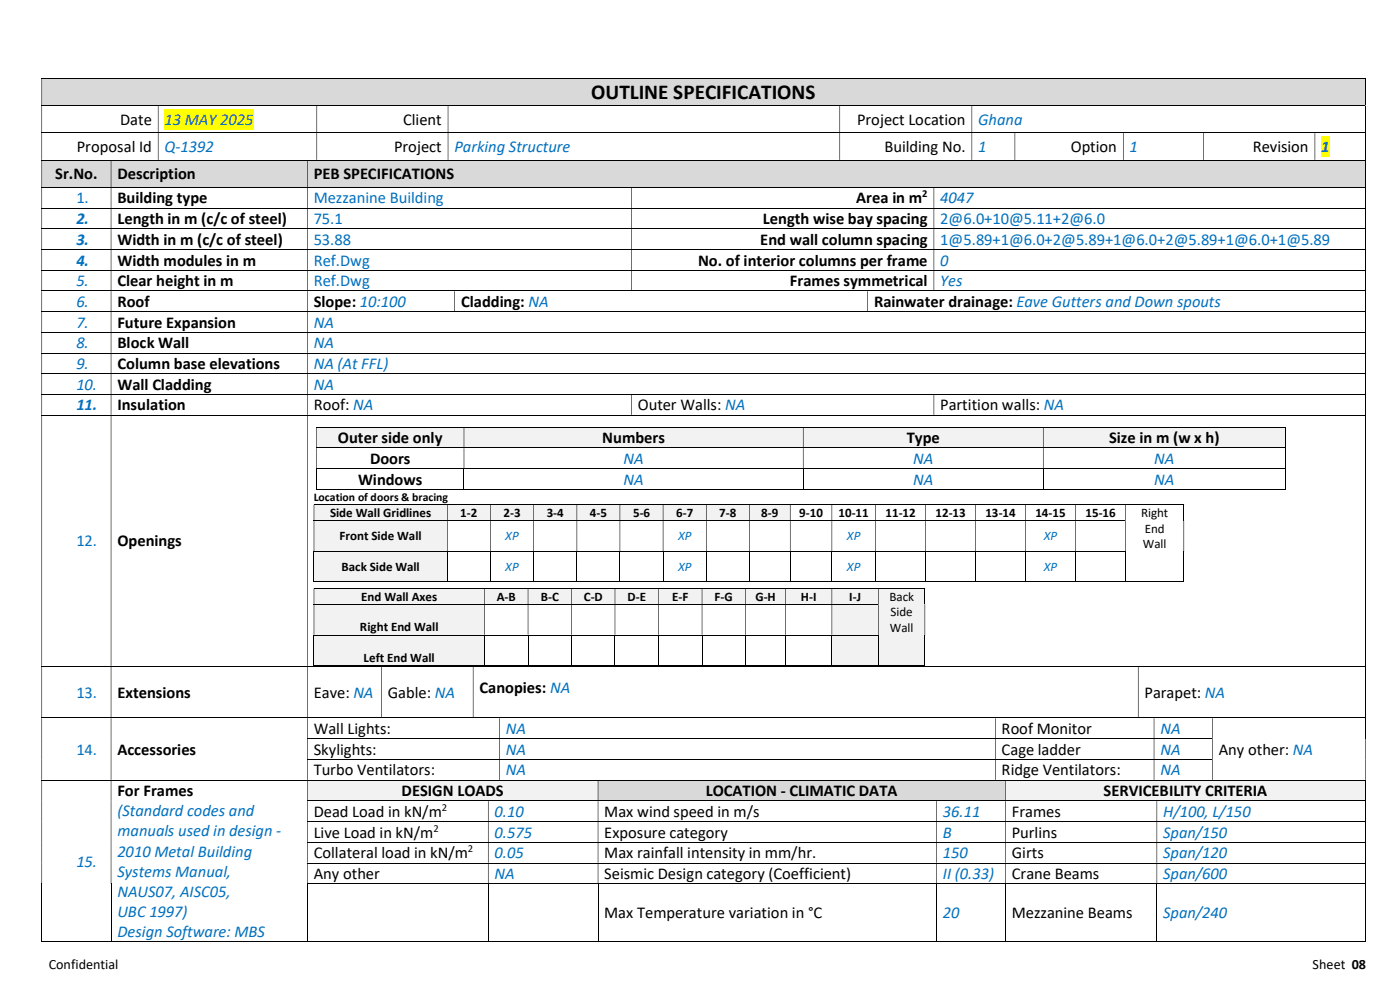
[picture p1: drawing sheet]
<svg xmlns="http://www.w3.org/2000/svg" width="420mm" height="297mm" viewBox="0 0 420 297" stroke-linecap="round" stroke-linejoin="round" font-family="sans-serif">
<defs><g id="words">
<text font-size="6.3" x="177.4" y="29.7">OUTLINE SPECIFICATIONS</text>
<g font-size="5">
<text x="36" y="37.4">Date</text>
<text x="120.9" y="37.4">Client</text>
<text x="257.1" y="37.4">Project Location</text>
<text x="23.1" y="45.6">Proposal Id</text>
<text x="118.2" y="45.6">Project</text>
<text x="265.3" y="45.6">Building No.</text>
<text x="321.2" y="45.6">Option</text>
<text x="375.8" y="45.6">Revision</text>
<text x="16.6" y="53.8">Sr.No.</text>
<text x="35.2" y="53.8">Description</text>
<text x="94.1" y="53.8">PEB SPECIFICATIONS</text>
<text x="35.2" y="61">Building type</text>
<text x="256.9" y="61">Area in m</text>
<text x="35.2" y="67.2">Length in m (c/c of steel)</text>
<text x="228.9" y="67.2">Length wise bay spacing</text>
<text x="35.2" y="73.4">Width in m (c/c of steel)</text>
<text x="228.1" y="73.4">End wall column spacing</text>
<text x="35.2" y="79.6">Width modules in m</text>
<text x="209.4" y="79.6">No. of interior columns per frame</text>
<text x="35.2" y="85.8">Clear height in m</text>
<text x="237" y="85.8">Frames symmetrical</text>
<text x="35.2" y="92">Roof</text>
<text x="94.1" y="92">Slope: 10:100</text>
<text x="138.3" y="92">Cladding: NA</text>
<text x="262.2" y="92">Rainwater drainage: Eave Gutters and Down spouts</text>
<text x="35.2" y="98.2">Future Expansion</text>
<text x="35.2" y="104.4">Block Wall</text>
<text x="35.2" y="110.6">Column base elevations</text>
<text x="35.2" y="116.8">Wall Cladding</text>
<text x="35.2" y="123">Insulation</text>
<text x="94.1" y="123">Roof: NA</text>
<text x="191.3" y="123">Outer Walls: NA</text>
<text x="282.1" y="123">Partition walls: NA</text>
<text x="101.4" y="132.8">Outer side only</text>
<text x="180.7" y="132.8">Numbers</text>
<text x="272" y="132.8">Type</text>
<text x="332.7" y="132.8">Size in m (w x h)</text>
<text x="111" y="139.1">Doors</text>
<text x="107.4" y="145.2">Windows</text>
<text x="35.2" y="163.7">Openings</text>
<text x="35.2" y="209.1">Extensions</text>
<text x="94.1" y="209.1">Eave: NA</text>
<text x="116.3" y="209.1">Gable: NA</text>
<text x="143.8" y="207.8">Canopies: NA</text>
<text x="343.4" y="209.1">Parapet: NA</text>
<text x="94.1" y="220">Wall Lights:</text>
<text x="300.5" y="220">Roof Monitor</text>
<text x="35.2" y="226.2">Accessories</text>
<text x="94.1" y="226.2">Skylights:</text>
<text x="300.5" y="226.2">Cage ladder</text>
<text x="365.6" y="226.2">Any other: NA</text>
<text x="94.1" y="232.4">Turbo Ventilators:</text>
<text x="300.5" y="232.4">Ridge Ventilators:</text>
<text x="35.2" y="238.6">For Frames</text>
<text x="120.5" y="238.6">DESIGN LOADS</text>
<text x="211.7" y="238.6">LOCATION - CLIMATIC DATA</text>
<text x="331.1" y="238.6">SERVICEBILITY CRITERIA</text>
<text x="94.1" y="244.8">Dead Load in kN/m</text>
<text x="181.3" y="244.8">Max wind speed in m/s</text>
<text x="303.5" y="244.8">Frames</text>
<text x="94.1" y="251">Live Load in kN/m</text>
<text x="181.3" y="251">Exposure category</text>
<text x="303.5" y="251">Purlins</text>
<text x="94.1" y="257.2">Collateral load in kN/m</text>
<text x="181.3" y="257.2">Max rainfall intensity in mm/hr.</text>
<text x="303.5" y="257.2">Girts</text>
<text x="94.1" y="263.4">Any other</text>
<text x="181.3" y="263.4">Seismic Design category (Coefficient)</text>
<text x="303.5" y="263.4">Crane Beams</text>
<text x="181.3" y="275.2">Max Temperature variation in °C</text>
<text x="303.5" y="275.2">Mezzanine Beams</text>
</g>
<g font-size="5" fill="#0070c0">
<text x="49.4" y="37.4">13 MAY 2025</text>
<text x="293.5" y="37.4">Ghana</text>
<text x="49.4" y="45.6">Q-1392</text>
<text x="136.3" y="45.6">Parking Structure</text>
<text x="293.5" y="45.6">1</text>
<text x="338.9" y="45.6">1</text>
<text x="396.4" y="45.6">1</text>
<text x="22.9" y="61">1.</text>
<text x="94.1" y="61">Mezzanine Building</text>
<text x="282.1" y="61">4047</text>
<text x="22.9" y="67.2">2.</text>
<text x="94.1" y="67.2">75.1</text>
<text x="282.1" y="67.2">2@6.0+10@5.11+2@6.0</text>
<text x="22.9" y="73.4">3.</text>
<text x="94.1" y="73.4">53.88</text>
<text x="282.1" y="73.4">1@5.89+1@6.0+2@5.89+1@6.0+2@5.89+1@6.0+1@5.89</text>
<text x="22.9" y="79.6">4.</text>
<text x="94.1" y="79.6">Ref.Dwg</text>
<text x="282.1" y="79.6">0</text>
<text x="22.9" y="85.8">5.</text>
<text x="94.1" y="85.8">Ref.Dwg</text>
<text x="282.1" y="85.8">Yes</text>
<text x="22.9" y="92">6.</text>
<text x="22.9" y="98.2">7.</text>
<text x="94.1" y="98.2">NA</text>
<text x="22.9" y="104.4">8.</text>
<text x="94.1" y="104.4">NA</text>
<text x="22.9" y="110.6">9.</text>
<text x="94.1" y="110.6">NA (At FFL)</text>
<text x="22.9" y="116.8">10.</text>
<text x="94.1" y="116.8">NA</text>
<text x="22.9" y="123">11.</text>
<text x="187" y="139.1">NA</text>
<text x="273.9" y="139.1">NA</text>
<text x="346.2" y="139.1">NA</text>
<text x="187" y="145.2">NA</text>
<text x="273.9" y="145.2">NA</text>
<text x="346.2" y="145.2">NA</text>
<text x="22.9" y="163.7">12.</text>
<text x="22.9" y="209.1">13.</text>
<text x="151.8" y="220">NA</text>
<text x="348.1" y="220">NA</text>
<text x="22.9" y="226.2">14.</text>
<text x="151.8" y="226.2">NA</text>
<text x="348.1" y="226.2">NA</text>
<text x="151.8" y="232.4">NA</text>
<text x="348.1" y="232.4">NA</text>
<text x="35.2" y="244.6">(Standard codes and</text>
<text x="148.4" y="244.8">0.10</text>
<text x="282.9" y="244.8">36.11</text>
<text x="348.9" y="244.8">H/100, L/150</text>
<text x="35.2" y="250.7">manuals used in design -</text>
<text x="148.4" y="251">0.575</text>
<text x="282.9" y="251">B</text>
<text x="348.9" y="251">Span/150</text>
<text x="35.2" y="256.7">2010 Metal Building</text>
<text x="148.4" y="257.2">0.05</text>
<text x="282.9" y="257.2">150</text>
<text x="348.9" y="257.2">Span/120</text>
<text x="22.9" y="259.7">15.</text>
<text x="35.2" y="262.7">Systems Manual,</text>
<text x="148.4" y="263.4">NA</text>
<text x="282.9" y="263.4">II (0.33)</text>
<text x="348.9" y="263.4">Span/600</text>
<text x="35.2" y="268.7">NAUS07, AISC05,</text>
<text x="35.2" y="274.8">UBC 1997)</text>
<text x="282.9" y="275.2">20</text>
<text x="348.9" y="275.2">Span/240</text>
<text x="35.2" y="280.8">Design Software: MBS</text>
</g>
<g font-size="4.2">
<text x="14.6" y="290.4">Confidential</text>
<text x="393.8" y="290.4">Sheet 08</text>
</g>
<g font-size="3.9">
<text x="99" y="154.9">Side Wall Gridlines</text>
<text x="138.1" y="154.9">1-2</text>
<text x="151" y="154.9">2-3</text>
<text x="164" y="154.9">3-4</text>
<text x="177" y="154.9">4-5</text>
<text x="189.9" y="154.9">5-6</text>
<text x="202.9" y="154.9">6-7</text>
<text x="215.8" y="154.9">7-8</text>
<text x="228.4" y="154.9">8-9</text>
<text x="239.8" y="154.9">9-10</text>
<text x="251.5" y="154.9">10-11</text>
<text x="265.6" y="154.9">11-12</text>
<text x="280.6" y="154.9">12-13</text>
<text x="295.6" y="154.9">13-14</text>
<text x="310.6" y="154.9">14-15</text>
<text x="325.6" y="154.9">15-16</text>
<text x="342.3" y="154.9">Right</text>
<text x="101.9" y="161.9">Front Side Wall</text>
<text x="343.4" y="159.6">End</text>
<text x="342.9" y="164.3">Wall</text>
<text x="102.4" y="171.1">Back Side Wall</text>
<text x="108.4" y="180">End Wall Axes</text>
<text x="149" y="180">A-B</text>
<text x="162.2" y="180">B-C</text>
<text x="175.1" y="180">C-D</text>
<text x="188.3" y="180">D-E</text>
<text x="201.6" y="180">E-F</text>
<text x="214.4" y="180">F-G</text>
<text x="226.6" y="180">G-H</text>
<text x="240.3" y="180">H-I</text>
<text x="254.8" y="180">I-J</text>
<text x="266.8" y="180">Back</text>
<text x="267.2" y="184.7">Side</text>
<text x="108" y="189.1">Right End Wall</text>
<text x="267" y="189.5">Wall</text>
<text x="109.1" y="198.3">Left End Wall</text>
</g>
<g font-size="3.9" fill="#0070c0">
<text x="151.6" y="161.9">XP</text>
<text x="203.4" y="161.9">XP</text>
<text x="254.1" y="161.9">XP</text>
<text x="313.1" y="161.9">XP</text>
<text x="151.6" y="171.1">XP</text>
<text x="203.4" y="171.1">XP</text>
<text x="254.1" y="171.1">XP</text>
<text x="313.1" y="171.1">XP</text>
</g>
<text font-size="3.5" x="94.1" y="150.1">Location of doors &amp; bracing</text>
<g font-size="3.2">
<text x="276.7" y="59.2">2</text>
<text x="132.5" y="243">2</text>
<text x="130" y="249.3">2</text>
<text x="140.4" y="255.4">2</text>
</g>
</g></defs>
<g fill="#d9d9d9">
<path d="M12.6 23.5h396.9v8h-396.9z"/>
<path d="M14.4 23.7h393.3v7.7h-393.3z"/>
</g>
<path d="M12.4 23.5h397.1M409.6 23.5v8" fill="none" stroke="#000" stroke-width=".3"/>
<path d="M409.5 23.4l.2 .1zM12.4 23.5h.2v8h-.2z" fill-rule="evenodd" fill="#000"/>
<path d="M49.4 32.7h26.7v6h-26.7z" fill="#ff0"/>
<path d="M12.4 31.6h397.1M409.6 31.7v8" fill="none" stroke="#000" stroke-width=".3"/>
<path d="M409.5 31.5l.2 .2zM12.4 31.7h.2v8h-.2zM47.4 31.7h.1v8h-.1zM95 31.7h.1v8h-.1zM134.3 31.7h.2v8h-.2zM251.8 31.7h.2v8h-.2zM291.5 31.7h.1v8h-.1z" fill-rule="evenodd" fill="#000"/>
<path d="M396.4 40.9h2.5v6h-2.5z" fill="#ff0"/>
<path d="M12.4 39.8h397.1M409.6 39.9v8" fill="none" stroke="#000" stroke-width=".3"/>
<path d="M409.5 39.7l.2 .2zM12.4 39.9h.2v8h-.2zM47.4 39.9h.1v8h-.1zM95 39.9h.1v8h-.1zM134.3 39.9h.2v8h-.2zM251.8 39.9h.2v8h-.2zM291.5 39.9h.1v8h-.1zM304.4 39.9h.1v8h-.1zM336.9 39.9h.2v8h-.2zM360.9 39.9h.2v8h-.2zM394.4 39.9h.1v8h-.1z" fill-rule="evenodd" fill="#000"/>
<g fill="#d9d9d9">
<path d="M12.6 48.1h20.6v8h-20.6z"/>
<path d="M14.4 49.1h17v6h-17z"/>
<path d="M33.4 48.1h58.7v8h-58.7z"/>
<path d="M35.2 49.1h55.1v6h-55.1z"/>
<path d="M92.3 48.1h317.2v8h-317.2z"/>
<path d="M94.1 49.1h313.6v6h-313.6z"/>
</g>
<g fill="none" stroke="#000" stroke-width=".3">
<path d="M12.4 48h397.1M12.4 56.2h397.1M409.6 48.1v8M409.6 56.3v6M12.4 62.4h397.1M12.4 68.6h397.1M12.4 74.8h397.1M409.6 62.5v6M409.6 68.7v6M409.6 74.9v6M12.4 81h397.1M12.4 87.2h397.1"/>
<path d="M12.4 93.4h397.1M12.4 99.6h397.1M409.6 81.1v6M409.6 87.3v6M409.6 93.5v6M409.6 99.7v6M12.4 105.8h397.1M12.4 112h397.1M12.4 118.2h397.1M409.6 105.9v6M409.6 112.1v6.1M409.6 118.3v6"/>
</g>
<g fill="#000">
<path d="M409.5 47.9l.2 .2zM12.4 48.1h.2v8h-.2zM33.2 48.1h.2v8h-.2zM92.1 48.1h.2v8h-.2z" fill-rule="evenodd"/>
<path d="M409.5 56.1l.2 .2zM12.4 56.3h.2v6h-.2zM33.2 56.3h.2v6h-.2zM92.1 56.3h.2v6h-.2zM189.4 56.3h.1v6h-.1zM280.1 56.3h.1v6h-.1z" fill-rule="evenodd"/>
<path d="M409.5 62.3l.2 .2zM12.4 62.5h.2v6h-.2zM33.2 62.5h.2v6h-.2zM92.1 62.5h.2v6h-.2zM189.4 62.5h.1v6h-.1zM280.1 62.5h.1v6h-.1z" fill-rule="evenodd"/>
<path d="M409.5 68.5l.2 .2zM12.4 68.7h.2v6h-.2zM33.2 68.7h.2v6h-.2zM92.1 68.7h.2v6h-.2zM189.4 68.7h.1v6h-.1zM280.1 68.7h.1v6h-.1z" fill-rule="evenodd"/>
<path d="M409.5 74.7l.2 .2zM12.4 74.9h.2v6h-.2zM33.2 74.9h.2v6h-.2zM92.1 74.9h.2v6h-.2zM189.4 74.9h.1v6h-.1zM280.1 74.9h.1v6h-.1z" fill-rule="evenodd"/>
<path d="M409.5 80.9l.2 .2zM12.4 81.1h.2v6h-.2zM33.2 81.1h.2v6h-.2zM92.1 81.1h.2v6h-.2zM189.4 81.1h.1v6h-.1zM280.1 81.1h.1v6h-.1z" fill-rule="evenodd"/>
<path d="M409.5 87.1l.2 .2zM12.4 87.3h.2v6h-.2zM33.2 87.3h.2v6h-.2zM92.1 87.3h.2v6h-.2zM136.3 87.3h.2v6h-.2zM260.2 87.3h.2v6h-.2z" fill-rule="evenodd"/>
<path d="M409.5 93.3l.2 .2zM12.4 93.5h.2v6h-.2zM33.2 93.5h.2v6h-.2zM92.1 93.5h.2v6h-.2z" fill-rule="evenodd"/>
<path d="M409.5 99.5l.2 .2zM12.4 99.7h.2v6h-.2zM33.2 99.7h.2v6h-.2zM92.1 99.7h.2v6h-.2z" fill-rule="evenodd"/>
<path d="M409.5 105.7l.2 .2zM12.4 105.9h.2v6h-.2zM33.2 105.9h.2v6h-.2zM92.1 105.9h.2v6h-.2z" fill-rule="evenodd"/>
<path d="M409.5 111.9l.2 .2zM12.4 112.1h.2v6.1h-.2zM33.2 112.1h.2v6.1h-.2zM92.1 112.1h.2v6.1h-.2z" fill-rule="evenodd"/>
<path d="M409.5 118.2l.2 .1zM12.4 118.3h.2v6h-.2zM33.2 118.3h.2v6h-.2zM92.1 118.3h.2v6h-.2zM189.4 118.3h.1v6h-.1zM280.1 118.3h.1v6h-.1z" fill-rule="evenodd"/>
</g>
<g fill="#f2f2f2">
<path d="M95 128.1h44.1v6.1h-44.1z" fill-rule="evenodd"/>
<path d="M139.3 128.1h101.6v6.1h-101.6z" fill-rule="evenodd"/>
<path d="M241 128.1h71.9v6.1h-71.9z" fill-rule="evenodd"/>
<path d="M313.1 128.1h72.4v6.1h-72.4z" fill-rule="evenodd"/>
</g>
<g fill="none" stroke="#000" stroke-width=".3">
<path d="M94.9 128.1h290.6M94.9 134.2h290.6M385.6 128.1v6.1M385.6 134.3v6.1M94.9 140.5h290.6M94.9 146.7h44.2M95 140.5v6.3M139.2 140.5v6.3M139.3 146.7h101.6M241 140.5v6.3M241 146.7h71.9M313 140.5v6.3"/>
<path d="M313.1 146.7h72.4M385.6 140.5v6.3"/>
</g>
<g fill="#000">
<path d="M385.5 128l.2 .1zM94.9 128.1h.1v6.1h-.1zM139.1 128.1h.2v6.1h-.2zM240.9 128.1h.1v6.1h-.1zM312.9 128.1h.2v6.1h-.2z" fill-rule="evenodd"/>
<path d="M385.5 134.2l.2 .1zM94.9 134.3h.1v6.1h-.1zM139.1 134.3h.2v6.1h-.2zM240.9 134.3h.1v6.1h-.1zM312.9 134.3h.2v6.1h-.2z" fill-rule="evenodd"/>
</g>
<path d="M385.5 140.4l.2 .1zM385.5 146.6l.2 .2z" fill="#000"/>
<g fill="#f2f2f2">
<path d="M94.3 151.3h39.8v4.7h-39.8z" fill-rule="evenodd"/>
<path d="M134.2 151.3h12.9v4.7h-12.9z" fill-rule="evenodd"/>
<path d="M147.2 151.3h12.8v4.7h-12.8z" fill-rule="evenodd"/>
<path d="M160.1 151.3h12.9v4.7h-12.9z" fill-rule="evenodd"/>
<path d="M173.1 151.3h12.8v4.7h-12.8z" fill-rule="evenodd"/>
<path d="M186 151.3h12.8v4.7h-12.8z" fill-rule="evenodd"/>
<path d="M199 151.3h12.8v4.7h-12.8z" fill-rule="evenodd"/>
<path d="M211.9 151.3h12.8v4.7h-12.8z" fill-rule="evenodd"/>
<path d="M224.8 151.3h12.2v4.7h-12.2z" fill-rule="evenodd"/>
</g>
<path d="M94.1 151.2h260.9M355.1 151.3v4.7" fill="none" stroke="#000" stroke-width=".3"/>
<path d="M355 151.1l.2 .2zM94.1 151.3h.2v4.7h-.2zM134.1 151.3h.2v4.7h-.2zM147.1 151.3h.1v4.7h-.1zM160 151.3h.2v4.7h-.2zM173 151.3h.1v4.7h-.1zM185.9 151.3h.2v4.7h-.2zM198.8 151.3h.2v4.7h-.2zM211.8 151.3h.2v4.7h-.2zM224.7 151.3h.2v4.7h-.2zM237 151.3h.2v4.7h-.2zM249.5 151.3h.1v4.7h-.1zM262.6 151.3h.1v4.7h-.1zM277.6 151.3h.1v4.7h-.1zM292.6 151.3h.1v4.7h-.1zM307.6 151.3h.1v4.7h-.1zM322.5 151.3h.2v4.7h-.2zM337.6 151.3h.1v4.7h-.1z" fill-rule="evenodd" fill="#000"/>
<g fill="#f2f2f2">
<path d="M94.3 156.2h39.8v8.9h-39.8z"/>
<path d="M96.1 158.3h36.2v4.7h-36.2z"/>
</g>
<path d="M94.1 156.1h243.5" fill="none" stroke="#000" stroke-width=".3"/>
<g fill="#000">
<path d="M337.6 156l.1 .2zM355 156l.2 .2zM94.1 156.2h.2v8.9h-.2zM134.1 156.2h.2v8.9h-.2zM147.1 156.2h.1v8.9h-.1zM160 156.2h.2v8.9h-.2zM173 156.2h.1v8.9h-.1zM185.9 156.2h.2v8.9h-.2zM198.8 156.2h.2v8.9h-.2zM211.8 156.2h.2v8.9h-.2zM224.7 156.2h.2v8.9h-.2zM237 156.2h.2v8.9h-.2zM249.5 156.2h.1v8.9h-.1zM262.6 156.2h.1v8.9h-.1zM277.6 156.2h.1v8.9h-.1zM292.6 156.2h.1v8.9h-.1zM307.6 156.2h.1v8.9h-.1zM322.5 156.2h.2v8.9h-.2z" fill-rule="evenodd"/>
<path d="M337.6 156.2h.1v8.9h-.1zM355 156.2h.2v8.9h-.2z" fill-rule="evenodd"/>
</g>
<g fill="#f2f2f2">
<path d="M94.3 165.3h39.8v9h-39.8z"/>
<path d="M96.1 167.4h36.2v4.8h-36.2z"/>
</g>
<g fill="none" stroke="#000" stroke-width=".3">
<path d="M94.1 165.2h243.5M94.1 174.4h40M94.2 165.3v9.2M134.2 165.3v9.2M134.3 174.4h12.8M147.2 165.3v9.2M147.2 174.4h12.8M160.1 165.3v9.2M160.2 174.4h12.8M173.1 165.3v9.2M173.1 174.4h12.8M186 165.3v9.2"/>
<path d="M186.1 174.4h12.7M198.9 165.3v9.2M199 174.4h12.8M211.9 165.3v9.2M212 174.4h12.7M224.8 165.3v9.2M224.9 174.4h12.1M237.1 165.3v9.2M237.2 174.4h12.3M249.6 165.3v9.2M249.6 174.4h13M262.6 165.3v9.2"/>
<path d="M262.7 174.4h14.9M277.7 165.3v9.2M277.7 174.4h14.9M292.7 165.3v9.2M292.7 174.4h14.9M307.6 165.3v9.2M307.7 174.4h14.8M322.6 165.3v9.2M322.7 174.4h14.9M337.7 165.3v9.2M337.7 174.4h17.3M355.1 165.3v9.2"/>
</g>
<path d="M337.6 165.1l.1 .2zM355 165.1l.2 .2z" fill-rule="evenodd" fill="#000"/>
<path d="M355 174.3l.2 .2z" fill="#000"/>
<g fill="#f2f2f2">
<path d="M94.3 176.4h51v4.7h-51z" fill-rule="evenodd"/>
<path d="M145.5 176.4h12.8v4.7h-12.8z" fill-rule="evenodd"/>
<path d="M158.5 176.4h12.9v4.7h-12.9z" fill-rule="evenodd"/>
<path d="M171.5 176.4h12.9v4.7h-12.9z" fill-rule="evenodd"/>
<path d="M184.6 176.4h12.9v4.7h-12.9z" fill-rule="evenodd"/>
<path d="M197.7 176.4h12.8v4.7h-12.8z" fill-rule="evenodd"/>
<path d="M210.7 176.4h12.9v4.7h-12.9z" fill-rule="evenodd"/>
<path d="M223.8 176.4h11.7v4.7h-11.7z" fill-rule="evenodd"/>
<path d="M235.7 176.4h13.8v4.7h-13.8z" fill-rule="evenodd"/>
<path d="M249.6 176.4h13.8v4.7h-13.8z" fill-rule="evenodd"/>
</g>
<g fill="#f2f2f2">
<path d="M263.6 176.4h13.8v23h-13.8z"/>
<path d="M265.4 176.4h10.2v4.7h-10.2z"/>
<path d="M265.4 181.1h10.2v4.7h-10.2z"/>
<path d="M265.4 185.8h10.2v4.8h-10.2z"/>
</g>
<path d="M94.1 176.3h183.3M277.5 176.4v4.7" fill="none" stroke="#000" stroke-width=".3"/>
<path d="M277.4 176.2l.1 .2zM94.1 176.4h.2v4.7h-.2zM145.2 176.4h.2v4.7h-.2zM158.3 176.4h.2v4.7h-.2zM171.4 176.4h.1v4.7h-.1zM184.4 176.4h.2v4.7h-.2zM197.5 176.4h.2v4.7h-.2zM210.5 176.4h.2v4.7h-.2zM223.6 176.4h.1v4.7h-.1zM235.5 176.4h.2v4.7h-.2zM249.5 176.4h.1v4.7h-.1zM263.4 176.4h.2v4.7h-.2z" fill-rule="evenodd" fill="#000"/>
<g fill="#f2f2f2">
<path d="M94.3 181.3h51v8.9h-51z"/>
<path d="M96.1 185.5h47.4v4.7h-47.4z"/>
</g>
<path d="M249.6 181.3h13.8v8.9h-13.8z" fill-rule="evenodd" fill="#f2f2f2"/>
<path d="M94.1 181.2h169.3" fill="none" stroke="#000" stroke-width=".3"/>
<g fill="#000">
<path d="M263.4 181.1l.2 .2zM277.4 181.1l.1 .2zM94.1 181.3h.2v8.9h-.2zM145.2 181.3h.2v8.9h-.2zM158.3 181.3h.2v8.9h-.2zM171.4 181.3h.1v8.9h-.1zM184.4 181.3h.2v8.9h-.2zM197.5 181.3h.2v8.9h-.2zM210.5 181.3h.2v8.9h-.2zM223.6 181.3h.1v8.9h-.1zM235.5 181.3h.2v8.9h-.2zM249.5 181.3h.1v8.9h-.1z" fill-rule="evenodd"/>
<path d="M263.4 181.3h.2v8.9h-.2zM277.4 181.3h.1v8.9h-.1z" fill-rule="evenodd"/>
</g>
<g fill="#f2f2f2">
<path d="M94.3 190.4h51v9h-51z"/>
<path d="M96.1 194.6h47.4v4.8h-47.4z"/>
</g>
<path d="M249.6 190.4h13.8v9h-13.8z" fill-rule="evenodd" fill="#f2f2f2"/>
<g fill="none" stroke="#000" stroke-width=".3">
<path d="M12.4 124.4h397.1M409.6 124.5v75.1M12.4 199.6h397.1M94.1 190.3h169.3M94.1 199.5h51.1M94.2 190.4v9.2M145.3 190.4v9.2M145.4 199.5h12.9M158.4 190.4v9.2M158.5 199.5h12.9M171.4 190.4v9.2M171.5 199.5h12.9"/>
<path d="M184.5 190.4v9.2M184.6 199.5h12.9M197.6 190.4v9.2M197.7 199.5h12.8M210.6 190.4v9.2M210.7 199.5h12.9M223.6 190.4v9.2M223.7 199.5h11.8M235.6 190.4v9.2M235.7 199.5h13.8M249.6 190.4v9.2M249.6 199.5h13.8"/>
<path d="M263.5 190.4v9.2M263.6 199.5h13.8M277.5 190.4v9.2M409.6 199.7v15.4M12.4 215.2h397.1M409.6 215.3v6M92.1 221.4h271.5M92.1 227.6h271.5"/>
</g>
<g fill="#000">
<path d="M409.5 124.3l.2 .2zM12.4 124.5h.2v75.1h-.2zM33.2 124.5h.2v75.1h-.2zM92.1 124.5h.2v75.1h-.2z" fill-rule="evenodd"/>
<path d="M263.4 190.2l.2 .2zM277.4 190.2l.1 .2z" fill-rule="evenodd"/>
<path d="M409.5 199.6l.2 .1zM12.4 199.7h.2v15.4h-.2zM33.2 199.7h.2v15.4h-.2zM92.1 199.7h.2v15.4h-.2zM114.3 199.7h.2v15.4h-.2zM141.9 199.7h.1v15.4h-.1zM341.4 199.7h.1v15.4h-.1z" fill-rule="evenodd"/>
<path d="M409.5 215.1l.2 .2zM12.4 215.3h.2v6h-.2zM33.2 215.3h.2v6h-.2zM92.1 215.3h.2v6h-.2zM149.8 215.3h.1v6h-.1zM298.5 215.3h.2v6h-.2zM346.1 215.3h.2v6h-.2zM363.6 215.3h.2v6h-.2z" fill-rule="evenodd"/>
<path d="M12.4 221.3l.2 .2zM33.2 221.3l.2 .2z" fill-rule="evenodd"/>
<path d="M12.4 227.5l.2 .2zM33.2 227.5l.2 .2z" fill-rule="evenodd"/>
<path d="M363.6 221.3l.2 .2zM409.5 221.3l.2 .2zM12.4 221.5h.2v6h-.2zM33.2 221.5h.2v6h-.2zM92.1 221.5h.2v6h-.2zM149.8 221.5h.1v6h-.1zM298.5 221.5h.2v6h-.2zM346.1 221.5h.2v6h-.2z" fill-rule="evenodd"/>
<path d="M363.6 221.5h.2v6h-.2zM409.5 221.5h.2v6h-.2z" fill-rule="evenodd"/>
<path d="M363.6 227.5l.2 .2zM409.5 227.5l.2 .2zM12.4 227.7h.2v6h-.2zM33.2 227.7h.2v6h-.2zM92.1 227.7h.2v6h-.2zM149.8 227.7h.1v6h-.1zM298.5 227.7h.2v6h-.2zM346.1 227.7h.2v6h-.2z" fill-rule="evenodd"/>
<path d="M363.6 227.7h.2v6h-.2zM409.5 227.7h.2v6h-.2z" fill-rule="evenodd"/>
</g>
<path d="M277.4 199.4l.1 .2z" fill="#000"/>
<path d="M92.3 233.9h87v6h-87z" fill-rule="evenodd" fill="#f2f2f2"/>
<path d="M179.5 233.9h122v6h-122z" fill-rule="evenodd" fill="#d9d9d9"/>
<path d="M301.7 233.9h107.8v6h-107.8z" fill-rule="evenodd" fill="#f2f2f2"/>
<g fill="none" stroke="#000" stroke-width=".3">
<path d="M12.4 233.8h397.1M409.6 233.9v6M92.1 240h317.4M92.1 246.2h317.4M92.1 252.4h317.4M92.1 258.7h317.4M409.6 240.1v6M409.6 246.3v6M409.6 252.5v6.1M409.6 258.7v6.1M12.5 264.9v17.4M33.3 264.9v17.4"/>
<path d="M92.1 264.8h317.4M92.2 264.9v17.4M146.5 264.9v17.4M179.4 264.9v17.4M281 264.9v17.4M301.6 264.9v17.4M347 264.9v17.4M409.6 264.9v17.4M12.4 282.2h20.8M33.4 282.2h58.7M92.3 282.2h54.1M146.6 282.2h32.7"/>
<path d="M179.5 282.2h101.4M281.1 282.2h20.4M301.7 282.2h45.3M347.1 282.2h62.4"/>
</g>
<g fill="#000">
<path d="M12.4 239.9l.2 .2zM33.2 239.9l.2 .2z" fill-rule="evenodd"/>
<path d="M409.5 233.7l.2 .2zM12.4 233.9h.2v6h-.2zM33.2 233.9h.2v6h-.2zM92.1 233.9h.2v6h-.2zM179.3 233.9h.2v6h-.2zM301.5 233.9h.2v6h-.2z" fill-rule="evenodd"/>
<path d="M409.5 239.9l.2 .2zM12.4 240.1h.2v6h-.2zM33.2 240.1h.2v6h-.2zM92.1 240.1h.2v6h-.2zM146.4 240.1h.2v6h-.2zM179.3 240.1h.2v6h-.2zM280.9 240.1h.2v6h-.2zM301.5 240.1h.2v6h-.2zM347 240.1h.1v6h-.1z" fill-rule="evenodd"/>
<path d="M12.4 246.1l.2 .2zM33.2 246.1l.2 .2z" fill-rule="evenodd"/>
<path d="M12.4 252.3l.2 .2zM33.2 252.3l.2 .2z" fill-rule="evenodd"/>
<path d="M12.4 258.6l.2 .1zM33.2 258.6l.2 .1z" fill-rule="evenodd"/>
<path d="M409.5 246.1l.2 .2zM12.4 246.3h.2v6h-.2zM33.2 246.3h.2v6h-.2zM92.1 246.3h.2v6h-.2zM146.4 246.3h.2v6h-.2zM179.3 246.3h.2v6h-.2zM280.9 246.3h.2v6h-.2zM301.5 246.3h.2v6h-.2zM347 246.3h.1v6h-.1z" fill-rule="evenodd"/>
<path d="M409.5 252.3l.2 .2zM12.4 252.5h.2v6.1h-.2zM33.2 252.5h.2v6.1h-.2zM92.1 252.5h.2v6.1h-.2zM146.4 252.5h.2v6.1h-.2zM179.3 252.5h.2v6.1h-.2zM280.9 252.5h.2v6.1h-.2zM301.5 252.5h.2v6.1h-.2zM347 252.5h.1v6.1h-.1z" fill-rule="evenodd"/>
<path d="M409.5 258.6l.2 .1zM12.4 258.7h.2v6.1h-.2zM33.2 258.7h.2v6.1h-.2zM92.1 258.7h.2v6.1h-.2zM146.4 258.7h.2v6.1h-.2zM179.3 258.7h.2v6.1h-.2zM280.9 258.7h.2v6.1h-.2zM301.5 258.7h.2v6.1h-.2zM347 258.7h.1v6.1h-.1z" fill-rule="evenodd"/>
<path d="M12.4 264.8l.2 .1zM33.2 264.8l.2 .1z" fill-rule="evenodd"/>
</g>
<path d="M409.5 264.8l.2 .1zM409.5 282.2l.2 .1z" fill="#000"/>
<use href="#words"/>
</svg>
